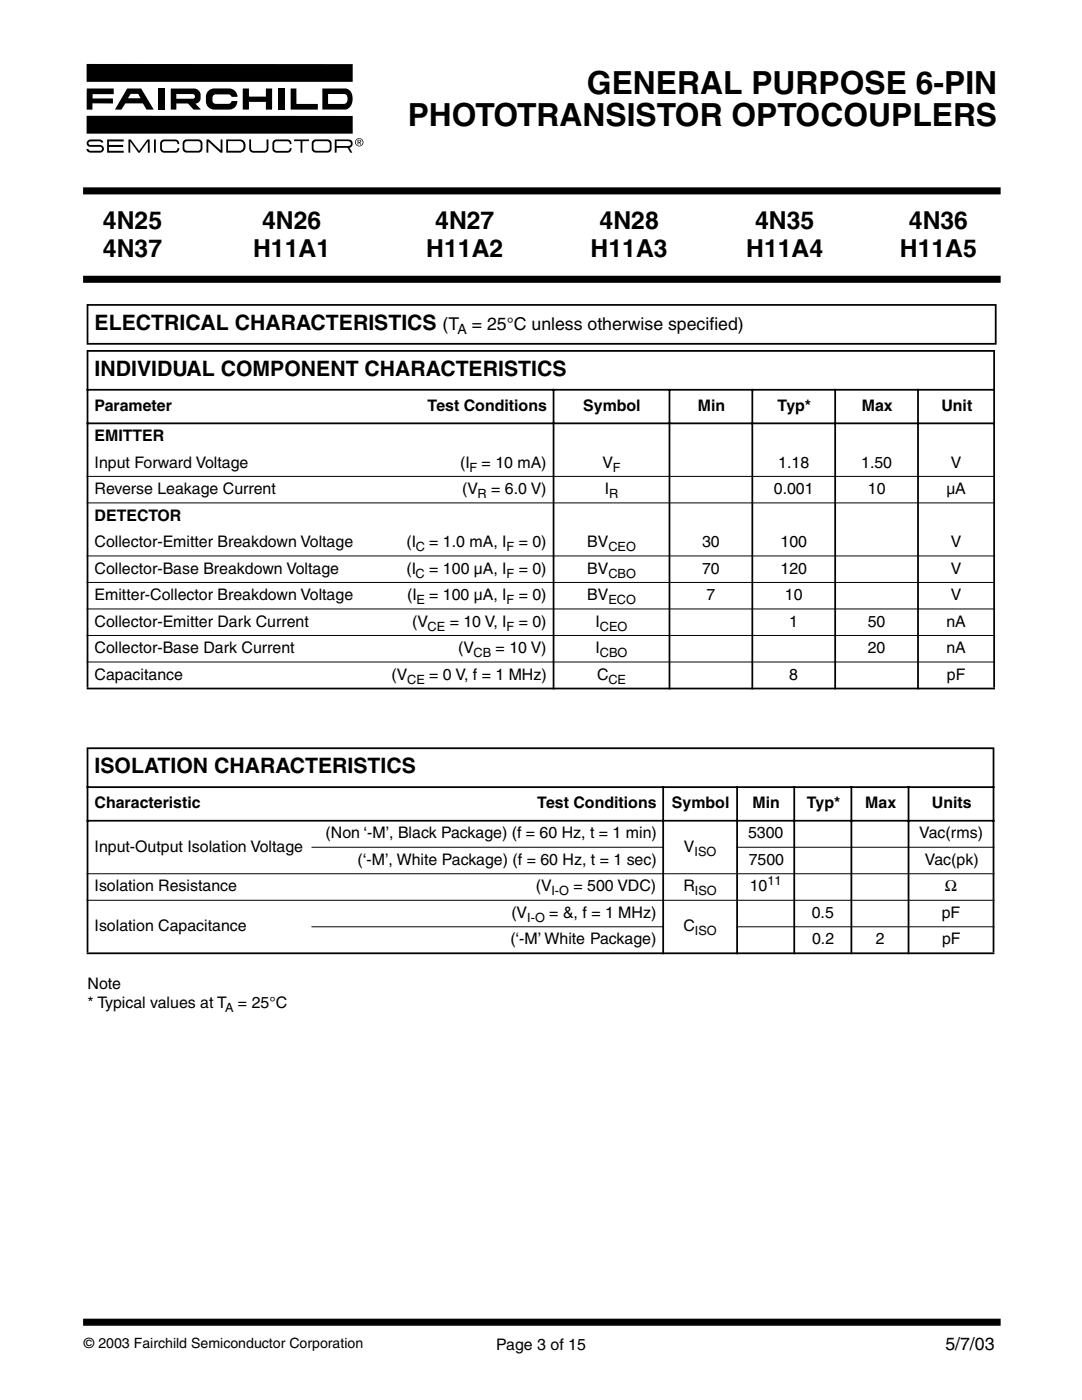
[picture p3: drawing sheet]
<svg xmlns="http://www.w3.org/2000/svg" width="216mm" height="279mm" viewBox="0 0 216 279" stroke-linecap="round" stroke-linejoin="round" font-family="sans-serif">
<defs><g id="words">
<g font-size="6.3">
<text x="117.1" y="18.7">GENERAL PURPOSE 6-PIN</text>
<text x="81.4" y="25">PHOTOTRANSISTOR OPTOCOUPLERS</text>
</g>
<g font-size="4.9">
<text x="20.6" y="45.6">4N25</text>
<text x="52.3" y="45.6">4N26</text>
<text x="86.9" y="45.6">4N27</text>
<text x="119.6" y="45.6">4N28</text>
<text x="150.7" y="45.6">4N35</text>
<text x="181.4" y="45.6">4N36</text>
<text x="20.6" y="51.3">4N37</text>
<text x="50.5" y="51.3">H11A1</text>
<text x="85.1" y="51.3">H11A2</text>
<text x="117.9" y="51.3">H11A3</text>
<text x="148.9" y="51.3">H11A4</text>
<text x="179.6" y="51.3">H11A5</text>
</g>
<g font-size="4.2">
<text x="18.9" y="65.8">ELECTRICAL CHARACTERISTICS</text>
<text x="18.9" y="75">INDIVIDUAL COMPONENT CHARACTERISTICS</text>
<text x="18.9" y="154.3">ISOLATION CHARACTERISTICS</text>
</g>
<g font-size="3.5">
<text x="88.3" y="65.8">(T</text>
<text x="94.2" y="65.8">= 25°C unless otherwise specifed)</text>
<text x="141.6" y="65.8">i</text>
<text x="188.6" y="269.4">5/7/03</text>
</g>
<g font-size="3.2">
<text x="18.9" y="82">Parameter</text>
<text x="85.3" y="82">Test Conditions</text>
<text x="116.4" y="82">Symbol</text>
<text x="139.2" y="82">Min</text>
<text x="155.2" y="82">Typ*</text>
<text x="172" y="82">Max</text>
<text x="187.8" y="82">Unit</text>
<text x="18.9" y="88">EMITTER</text>
<text x="18.9" y="93.3">Input Forward Voltage</text>
<text x="91.8" y="93.3">(I</text>
<text x="96.1" y="93.3">= 10 mA)</text>
<text x="120.2" y="93.3">V</text>
<text x="155.3" y="93.3">1.18</text>
<text x="171.8" y="93.3">1.50</text>
<text x="189.7" y="93.3">V</text>
<text x="18.9" y="98.6">Reverse Leakage Current</text>
<text x="92.2" y="98.6">(V</text>
<text x="98" y="98.6">= 6.0 V)</text>
<text x="120.7" y="98.6">I</text>
<text x="154.4" y="98.6">0.001</text>
<text x="173.2" y="98.6">10</text>
<text x="188.9" y="98.6">µA</text>
<text x="18.9" y="103.9">DETECTOR</text>
<text x="18.9" y="109.2">Collector-Emitter Breakdown Voltage</text>
<text x="81.1" y="109.2">(I</text>
<text x="85.7" y="109.2">= 1.0 mA, I</text>
<text x="103.5" y="109.2">= 0)</text>
<text x="117.2" y="109.2">BV</text>
<text x="140.1" y="109.2">30</text>
<text x="155.7" y="109.2">100</text>
<text x="189.7" y="109.2">V</text>
<text x="18.9" y="119.8">Emitter-Collector Breakdown Voltage</text>
<text x="18.9" y="114.5">Collector-Base Breakdown Voltage</text>
<text x="81.1" y="114.5">(I</text>
<text x="81.3" y="119.8">(I</text>
<text x="85.7" y="119.8">= 100 µA, I</text>
<text x="85.7" y="114.5">= 100 µA, I</text>
<text x="103.5" y="119.8">= 0)</text>
<text x="103.5" y="114.5">= 0)</text>
<text x="117.2" y="119.8">BV</text>
<text x="117.2" y="114.5">BV</text>
<text x="140.1" y="114.5">70</text>
<text x="141" y="119.8">7</text>
<text x="155.7" y="114.5">120</text>
<text x="156.6" y="119.8">10</text>
<text x="189.7" y="119.8">V</text>
<text x="189.7" y="114.5">V</text>
<text x="18.9" y="125.1">Collector-Emitter Dark Current</text>
<text x="82.3" y="125.1">(V</text>
<text x="89.7" y="125.1">= 10 V, I</text>
<text x="103.5" y="125.1">= 0)</text>
<text x="118.8" y="125.1">I</text>
<text x="157.5" y="125.1">1</text>
<text x="173.2" y="125.1">50</text>
<text x="188.8" y="125.1">nA</text>
<text x="18.9" y="130.4">Collector-Base Dark Current</text>
<text x="91.4" y="130.4">(V</text>
<text x="98.9" y="130.4">= 10 V)</text>
<text x="118.9" y="130.4">I</text>
<text x="173.1" y="130.4">20</text>
<text x="188.8" y="130.4">nA</text>
<text x="18.9" y="135.6">Capacitance</text>
<text x="78.1" y="135.6">(V</text>
<text x="85.6" y="135.6">= 0 V, f = 1 MHz)</text>
<text x="119.2" y="135.6">C</text>
<text x="157.5" y="135.6">8</text>
<text x="188.9" y="135.6">pF</text>
<text x="18.9" y="161.3">Characteristic</text>
<text x="107.2" y="161.3">Test Conditions</text>
<text x="134.1" y="161.3">Symbol</text>
<text x="150.2" y="161.3">Min</text>
<text x="161" y="161.3">Typ*</text>
<text x="172.7" y="161.3">Max</text>
<text x="186" y="161.3">Units</text>
<text x="65" y="167.3">(Non ‘-M’, Black Package) (f = 60 Hz, t = 1 min)</text>
<text x="149.3" y="167.3">5300</text>
<text x="183.4" y="167.3">Vac(rms)</text>
<text x="18.9" y="170">Input-Output Isolation Voltage</text>
<text x="71.4" y="172.6">(‘-M’, White Package) (f = 60 Hz, t = 1 sec)</text>
<text x="136.5" y="170">V</text>
<text x="149.4" y="172.6">7500</text>
<text x="184.6" y="172.6">Vac(pk)</text>
<text x="18.9" y="177.9">Isolation Resistance</text>
<text x="106.9" y="177.9">(V</text>
<text x="114.4" y="177.9">= 500 VDC)</text>
<text x="136.4" y="177.9">R</text>
<text x="149.6" y="177.9">10</text>
<text x="188.5" y="177.9">Ω</text>
<text x="18.9" y="185.8">Isolation Capacitance</text>
<text x="102" y="183.2">(V</text>
<text x="109.6" y="183.2">= &amp;, f = 1 MHz)</text>
<text x="136.4" y="185.8">C</text>
<text x="162" y="183.2">0.5</text>
<text x="187.9" y="183.2">pF</text>
<text x="101.8" y="188.5">(‘-M’ White Package)</text>
<text x="162" y="188.5">0.2</text>
<text x="174.8" y="188.5">2</text>
<text x="188" y="188.5">pF</text>
<text x="17.5" y="197.3">Note</text>
<text x="17.5" y="201.2">* Typical values at T = 25°C</text>
<text x="99" y="269.3">Page 3 of 15</text>
</g>
<g font-size="2.8">
<text x="91.3" y="66.7">A</text>
<text x="16.8" y="268.9">© 2003 Fairchild Semiconductor Corporation</text>
</g>
<g font-size="2.5">
<text x="93.7" y="94.1">F</text>
<text x="122.3" y="94.1">F</text>
<text x="95.3" y="99.4">R</text>
<text x="121.5" y="99.4">R</text>
<text x="82.9" y="110">C</text>
<text x="101.1" y="110">F</text>
<text x="121.4" y="110">CEO</text>
<text x="82.9" y="115.3">C</text>
<text x="101.1" y="115.3">F</text>
<text x="121.4" y="115.3">CBO</text>
<text x="83.1" y="120.6">E</text>
<text x="85.3" y="125.9">CE</text>
<text x="101.1" y="120.6">F</text>
<text x="101.1" y="125.9">F</text>
<text x="119.7" y="125.9">CEO</text>
<text x="121.4" y="120.6">ECO</text>
<text x="94.5" y="131.1">CB</text>
<text x="119.7" y="131.1">CBO</text>
<text x="81.2" y="136.4">CE</text>
<text x="121.4" y="136.4">CE</text>
<text x="138.6" y="170.8">ISO</text>
<text x="110" y="178.7">I-O</text>
<text x="138.7" y="178.7">ISO</text>
<text x="153.1" y="176.6">11</text>
<text x="105.2" y="184">I-O</text>
<text x="138.7" y="186.6">ISO</text>
<text x="44.9" y="202">A</text>
</g>
</g></defs>
<path d="M17.3 38.1h181.7M17.3 55.7h181.7M17.3 263.9h181.7" fill="none" stroke="#000" stroke-width="1.4"/>
<path d="M17.1 12.6h55.4v18h-55.4z" fill="#fff"/>
<g fill="#000">
<path d="M41.6 18.1l.7-.4h.4h3a1.68 1.68 0 0 1 1.7 1.6h-1.2l-.4-.4-.2-.1h-2.5a.65 .65 0 0 0-.7 .7v.6a.65 .65 0 0 0 .7 .6h2.5a.65 .65 0 0 0 .6-.5h1.2a1.61 1.61 0 0 1-1.7 1.7h-3a1.63 1.63 0 0 1-1.6-1.7 2.3 2.3 0 0 1 .5-2.1zM48.4 17.7h1.3v1.6h3.4v-1.6h1.2v4.2h-1.2v-1.6h-3.4v1.6h-1.3zM58 17.7h1.1v3h4.3v1.2h-5.4zM17.3 12.8h53.1v3.5h-53.1zM17.5 28.1l.6-.3h1.7a.7 .7 0 0 1 .8 .7h-.4l-.1-.2-.4-.1h-1.6l-.4 .2v.2l.1 .3h.3h1.9a.77 .77 0 0 1 .7 .8 .77 .77 0 0 1-.8 .8h-1.8a.78 .78 0 0 1-.9-.8h.5l.1 .3 .3 .1h1.9a.4 .4 0 0 0 .4-.4 .4 .4 0 0 0-.4-.4h-1.9a.71 .71 0 0 1-.8-.4 .71 .71 0 0 1 .2-.8zM17.3 17.7h5.4v1.1h-4.2v.9h4v1l-4.1-.1v1.3h-1.1zM21.4 27.8h3.3v.4h-3v.7h2.9v.4h-2.9v.8h3v.4h-3.3zM25.6 27.8h.5l1.7 2.3 1.6-2.3h.5v2.7h-.4v-2.3l-1.6 2.3h-.3l-1.6-2.3v2.3h-.4zM31.6 17.7h1.2v4.2h-1.2zM32.2 28.1l.6-.3h2.2a.81 .81 0 0 1 .8 1h-.4l-.1-.4-.4-.2h-2.1l-.4 .2-.1 1.2 .1 .3 .4 .2h2.1l.4-.2 .1-.3h.4a.81 .81 0 0 1-.8 .9h-2.2a.8 .8 0 0 1-.8-.8v-1.1zM41.2 27.8h.5l2.3 2.2v-2.2h.4v2.7h-.4l-2.4-2.3v2.3h-.4zM49.7 27.8h.4v1.8l.2 .4 2.7 .1 .2-.5v-1.8h.4v1.8a.81 .81 0 0 1-.8 .9h-2.3a.8 .8 0 0 1-.8-.8z"/>
<path d="M55.6 17.7h1.2v4.2h-1.2zM54.6 28.1l.6-.3h2.2a.81 .81 0 0 1 .8 1h-.4l-.1-.4-.4-.2h-2.1l-.4 .2-.1 1.2 .3 .5h.2h2.1l.5-.2v-.3h.4a.81 .81 0 0 1-.8 .9h-2.2a.8 .8 0 0 1-.8-.8v-1.1zM58.7 27.8h3v.4h-1.4v2.3h-.3v-2.3h-1.3zM17.3 23.1h53.1v3.6h-53.1z"/>
<path d="M25.4 17.7l-2.5 4.2h1.3l.8-1.3h3.5l.7 1.3h1.5l-2.5-4.2zM26.1 18.7h1.5l.4 .9h-2.5z"/>
<path d="M64.3 17.7v4.2l4.9-.1a2.41 2.41 0 0 0 .3-4l-.5-.1zM65.5 18.8h3.4a1.14 1.14 0 0 1-.2 1.9h-3.2z"/>
<path d="M34.1 17.7v4.2h1.1v-1.2h2.3l1.1 1.2h1.5l-1.1-1.2a1.56 1.56 0 0 0 1.1-1.6 1.56 1.56 0 0 0-1.3-1.4zM35.2 18.8h3.2a.47 .47 0 0 1 .5 .4 .47 .47 0 0 1-.5 .5h-3.2z"/>
<path d="M36.7 28.1a2.11 2.11 0 0 0 0 2.1l.5 .3h2.4a.8 .8 0 0 0 .8-.8v-1.1a.8 .8 0 0 0-.8-.8h-2.4zM36.9 28.5l.5-.3 2.4 .1a1.42 1.42 0 0 1 .2 1.5l-.5 .3-2.4-.1a1.42 1.42 0 0 1-.2-1.5z"/>
<path d="M45.1 27.8v2.7h2.8a1.33 1.33 0 0 0 1.1-1.6 1.33 1.33 0 0 0-1.5-1.1zM45.5 28.2h2.4a1.01 1.01 0 0 1 .7 .9 1.01 1.01 0 0 1-.7 1h-2.4z"/>
<path d="M62.4 28.1a2.11 2.11 0 0 0 0 2.1l.6 .3h2.4a.8 .8 0 0 0 .8-.8v-1.1a.8 .8 0 0 0-.8-.8h-2.4zM62.6 28.5l.5-.3 2.4 .1a1.42 1.42 0 0 1 .2 1.5l-.5 .3-2.4-.1a1.42 1.42 0 0 1-.2-1.5z"/>
<path d="M66.8 27.8v2.7h.4v-1h2.1l.6 1h.4l-.6-1a.86 .86 0 0 0 .6-1 .86 .86 0 0 0-1-.7zM67.2 28.2h2.1a.51 .51 0 0 1 .7 .4 .51 .51 0 0 1-.6 .5h-2.2z"/>
<path d="M71 28.4a.7 .7 0 0 1 1.4 0 .7 .7 0 0 1-1.4 0zM70.8 28.4a.85 .85 0 0 0 1.7 0 .85 .85 0 0 0-1.7 0zM71.4 27.9v1h.1v-.4l.6 .4-.3-.5 .2-.1v-.3zM71.5 28l.4 .1-.1 .2h-.3z"/>
</g>
<path d="M30.9 27.8v2.7" fill="none" stroke="#000" stroke-width=".36"/>
<g fill="none" stroke="#000" stroke-width=".35">
<path d="M17.3 60.9h181.6M17.3 68.6h181.6M17.3 70h181.2M17.3 77.8h181.2M17.5 61v7.4M17.5 70.2v67M110.5 77.6v60M133.6 77.6v60M150.1 77.6v60M166.6 77.6v60M183.2 77.6v60M198.4 70.2v67"/>
<path d="M198.7 61v7.4M17.3 84.5h181.2M17.3 137.4h181.2M17.3 149.3h181.1M17.3 157.1h181.1M17.5 149.5v40.6M132.3 156.9v33.5M147.1 156.9v33.5M158.5 156.9v33.5M169.9 156.9v33.5M181.3 156.9v33.5M198.2 149.5v40.6"/>
<path d="M17.3 163.8h181.1M17.3 190.3h181.1"/>
</g>
<g fill="none" stroke="#000" stroke-width=".2">
<path d="M17.3 95.1h181.2M17.3 100.4h181.2M17.3 110.9h181.2M17.3 116.2h181.2M17.3 121.5h181.2M17.3 126.8h181.2M17.3 132.1h181.2M17.3 174.4h181.1M17.3 179.7h181.1M62.2 169.1h70.3M146.9 169.1h51.5M62.2 185h70.3"/>
<path d="M146.9 185h51.5"/>
</g>
<use href="#words"/>
</svg>
